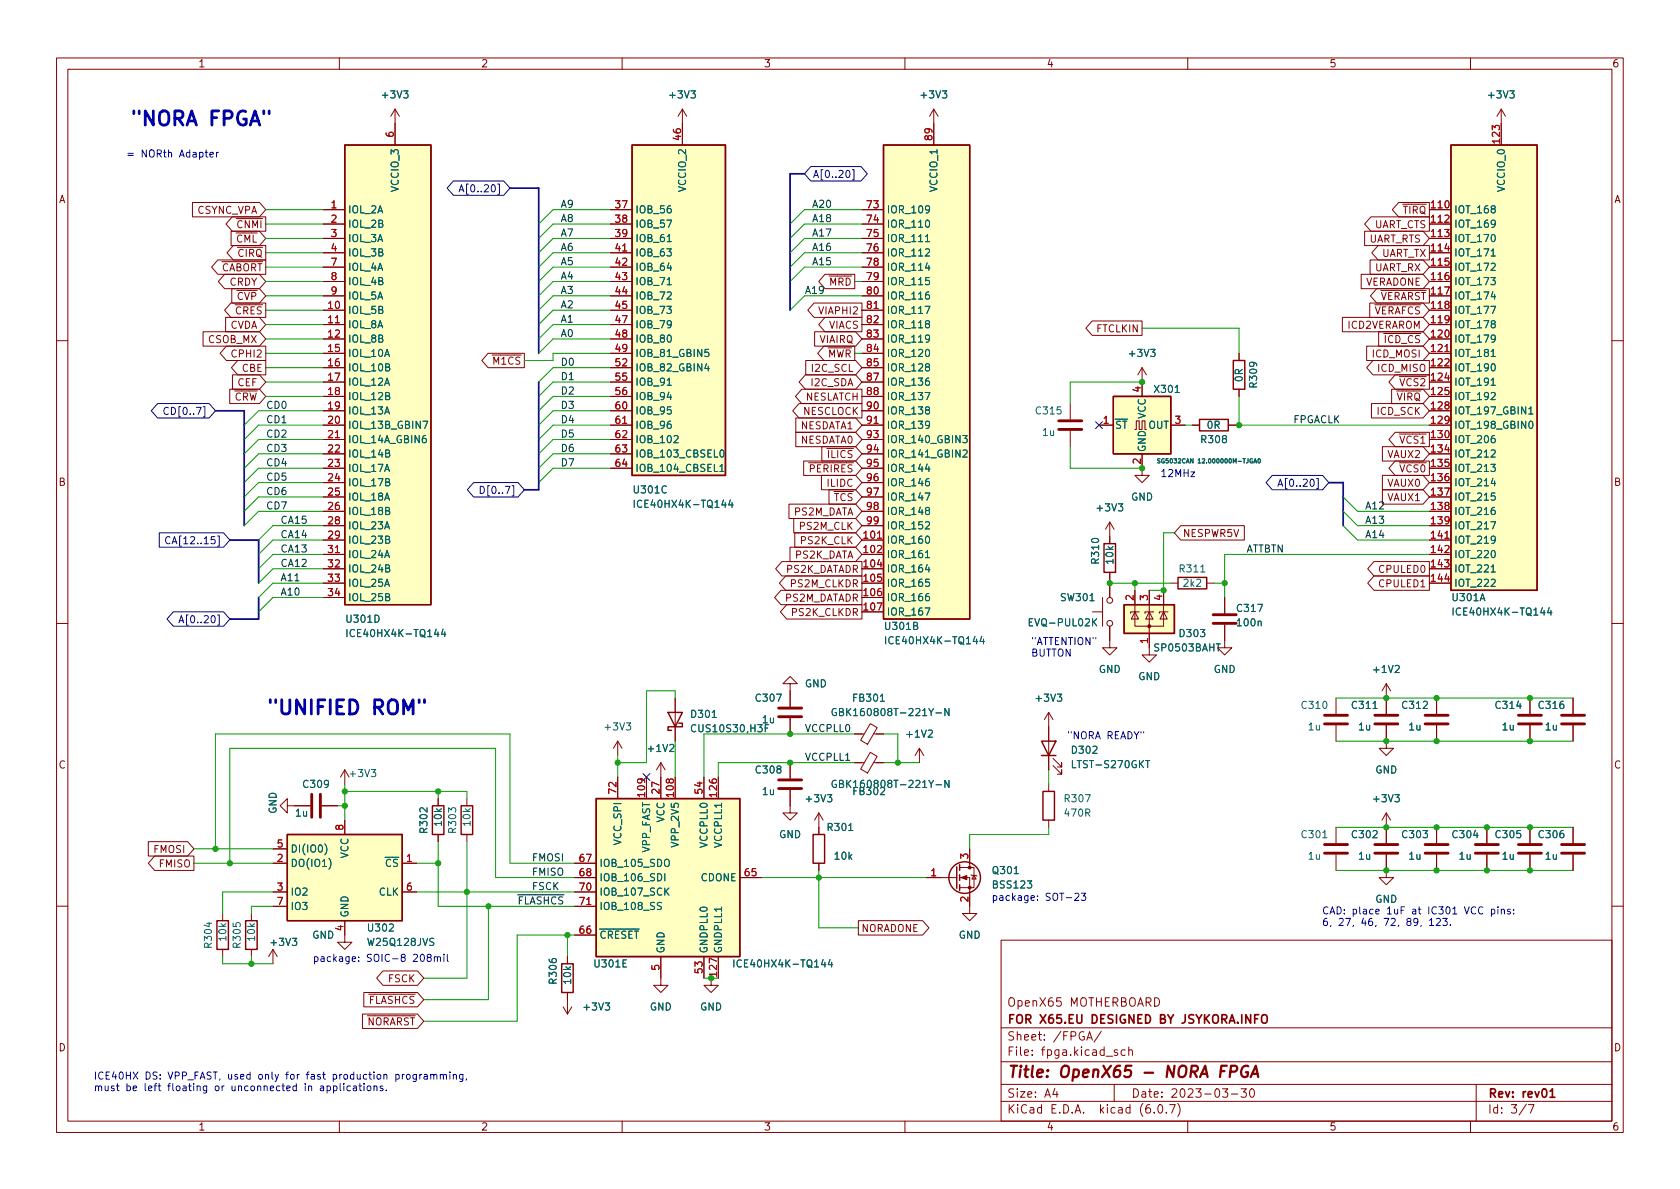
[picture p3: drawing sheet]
<svg xmlns="http://www.w3.org/2000/svg" width="297mm" height="210mm" viewBox="0 0 297 210" stroke-linecap="round" stroke-linejoin="round" font-family="sans-serif">
<defs><g id="words">
<g font-size="3.5" fill="#0000c2">
<text x="22.9" y="22.2">&quot;NORA FPGA&quot;</text>
<text x="47" y="126.4">&quot;UNIFIED ROM&quot;</text>
</g>
<text font-size="2.8" fill="#840000" x="178" y="190.6">Title: OpenX65 - NORA FPGA</text>
<g font-size="2.1" fill="#840000">
<text x="178" y="178">OpenX65 MOTHERBOARD</text>
<text x="178" y="184">Sheet: /FPGA/</text>
<text x="178" y="181">FOR X65.EU DESIGNED BY JSYKORA.INFO</text>
<text x="178" y="186.7">File: fpga.kicad_sch</text>
<text x="178" y="196.9">KiCad E.D.A. kicad (6.0.7)</text>
<text x="178" y="194.1">Size: A4</text>
<text x="200" y="194.1">Date: 2023-03-30</text>
<text x="263" y="194.1">Rev: rev01</text>
<text x="263" y="196.9">Id: 3/7</text>
</g>
<g font-size="1.8" fill="#840000">
<text x="35" y="11.9">1</text>
<text x="85" y="11.9">2</text>
<text x="135" y="11.9">3</text>
<text x="185" y="11.9">4</text>
<text x="235" y="11.9">5</text>
<text x="285" y="11.9">6</text>
<text x="10.3" y="35.9">A</text>
<text x="285.3" y="35.9">A</text>
<text x="34.8" y="37.8">CSYNC_VPA</text>
<text x="40.6" y="40.3">~{CNMI}</text>
<text x="242.8" y="40.3">UART_CTS</text>
<text x="246.7" y="37.8">~{TIRQ}</text>
<text x="37.6" y="48">~{CABORT}</text>
<text x="40.4" y="42.9">~{CML}</text>
<text x="40.7" y="45.4">~{CIRQ}</text>
<text x="241.9" y="42.9">UART_RTS</text>
<text x="242.9" y="48">UART_RX</text>
<text x="244.1" y="45.4">UART_TX</text>
<text x="40.5" y="53">~{CVP}</text>
<text x="40.6" y="50.5">CRDY</text>
<text x="145.2" y="50.5">~{MRD}</text>
<text x="241.3" y="50.5">VERADONE</text>
<text x="242.4" y="53">~{VERARST}</text>
<text x="40.2" y="55.6">~{CRES}</text>
<text x="40.6" y="58.1">CVDA</text>
<text x="145" y="55.6">VIAPHI2</text>
<text x="146.5" y="58.1">VIACS</text>
<text x="193.9" y="58.8">FTCLKIN</text>
<text x="238.2" y="58.1">ICD2VERAROM</text>
<text x="241.5" y="55.6">~{VERAFCS}</text>
<text x="36.8" y="60.7">CSOB_MX</text>
<text x="41.3" y="63.2">CPHI2</text>
<text x="42.8" y="65.7">CBE</text>
<text x="85.9" y="64.5">~{M1CS}</text>
<text x="143.7" y="65.7">I2C_SCL</text>
<text x="144.9" y="63.2">~{MWR}</text>
<text x="144.9" y="60.7">VIAIRQ</text>
<text x="242.8" y="63.2">ICD_MOSI</text>
<text x="243.4" y="60.7">~{ICD_CS}</text>
<text x="243.7" y="65.7">ICD_MISO</text>
<text x="40" y="70.8">~{CRW}</text>
<text x="42" y="68.3">CEF</text>
<text x="142.3" y="70.8">NESLATCH</text>
<text x="143.5" y="68.3">I2C_SDA</text>
<text x="245.6" y="70.8">~{VIRQ}</text>
<text x="246.3" y="68.3">~{VCS2}</text>
<text x="141.4" y="75.9">NESDATA1</text>
<text x="142" y="73.4">NESCLOCK</text>
<text x="243.5" y="73.4">ICD_SCK</text>
<text x="141.4" y="78.4">NESDATA0</text>
<text x="141.8" y="83.5">~{PERIRES}</text>
<text x="145.1" y="81">~{ILICS}</text>
<text x="245.4" y="81">VAUX2</text>
<text x="246.3" y="78.4">~{VCS1}</text>
<text x="246.3" y="83.5">~{VCS0}</text>
<text x="10.3" y="85.9">B</text>
<text x="146.1" y="88.6">~{TCS}</text>
<text x="146.4" y="86.1">ILIDC</text>
<text x="245.4" y="88.6">VAUX1</text>
<text x="245.4" y="86.1">VAUX0</text>
<text x="285.3" y="85.9">B</text>
<text x="140.3" y="91.1">PS2M_DATA</text>
<text x="141.5" y="93.7">PS2M_CLK</text>
<text x="209.1" y="95">NESPWR5V</text>
<text x="138.9" y="101.3">PS2K_DATADR</text>
<text x="140.5" y="98.8">PS2K_DATA</text>
<text x="141.7" y="96.2">PS2K_CLK</text>
<text x="244" y="101.3">CPULED0</text>
<text x="138.7" y="106.4">PS2M_DATADR</text>
<text x="139.9" y="103.8">PS2M_CLKDR</text>
<text x="244" y="103.8">CPULED1</text>
<text x="140.1" y="108.9">PS2K_CLKDR</text>
<text x="10.3" y="135.9">C</text>
<text x="285.3" y="135.9">C</text>
<text x="27.3" y="150.8">FMOSI</text>
<text x="28.2" y="153.4">FMISO</text>
<text x="152.2" y="164.8">NORADONE</text>
<text x="68.7" y="173.7">FSCK</text>
<text x="63.8" y="177.5">~{FLASHCS}</text>
<text x="10.3" y="185.9">D</text>
<text x="63.4" y="181.3">~{NORARST}</text>
<text x="285.3" y="185.9">D</text>
<text x="35" y="199.9">1</text>
<text x="85" y="199.9">2</text>
<text x="135" y="199.9">3</text>
<text x="185" y="199.9">4</text>
<text x="235" y="199.9">5</text>
<text x="285" y="199.9">6</text>
</g>
<g font-size="1.8" fill="#006464">
<text x="67.8" y="17.4">+3V3</text>
<text x="118.6" y="17.4">+3V3</text>
<text x="163" y="17.4">+3V3</text>
<text x="263.3" y="17.4">+3V3</text>
<text x="70.5" y="33.7" transform="rotate(-90 70.5 33.7)">VCCIO_3</text>
<text x="121.3" y="33.7" transform="rotate(-90 121.3 33.7)">VCCIO_2</text>
<text x="165.7" y="33.7" transform="rotate(-90 165.7 33.7)">VCCIO_1</text>
<text x="266.1" y="33.7" transform="rotate(-90 266.1 33.7)">VCCIO_0</text>
<text x="61.5" y="37.7">IOL_2A</text>
<text x="61.5" y="40.3">IOL_2B</text>
<text x="112.3" y="37.7">IOB_56</text>
<text x="112.3" y="40.3">IOB_57</text>
<text x="156.7" y="37.7">IOR_109</text>
<text x="156.7" y="40.3">IOR_110</text>
<text x="257" y="37.7">IOT_168</text>
<text x="257" y="40.3">IOT_169</text>
<text x="61.5" y="42.8">IOL_3A</text>
<text x="61.5" y="45.3">IOL_3B</text>
<text x="61.5" y="47.9">IOL_4A</text>
<text x="112.3" y="42.8">IOB_61</text>
<text x="112.3" y="45.3">IOB_63</text>
<text x="112.3" y="47.9">IOB_64</text>
<text x="156.7" y="42.8">IOR_111</text>
<text x="156.7" y="45.3">IOR_112</text>
<text x="156.7" y="47.9">IOR_114</text>
<text x="257" y="42.8">IOT_170</text>
<text x="257" y="45.3">IOT_171</text>
<text x="257" y="47.9">IOT_172</text>
<text x="61.5" y="50.4">IOL_4B</text>
<text x="61.5" y="53">IOL_5A</text>
<text x="112.3" y="50.4">IOB_71</text>
<text x="112.3" y="53">IOB_72</text>
<text x="156.7" y="50.4">IOR_115</text>
<text x="156.7" y="53">IOR_116</text>
<text x="257" y="50.4">IOT_173</text>
<text x="257" y="53">IOT_174</text>
<text x="61.5" y="55.5">IOL_5B</text>
<text x="61.5" y="58">IOL_8A</text>
<text x="112.3" y="55.5">IOB_73</text>
<text x="112.3" y="58">IOB_79</text>
<text x="156.7" y="55.5">IOR_117</text>
<text x="156.7" y="58">IOR_118</text>
<text x="257" y="55.5">IOT_177</text>
<text x="257" y="58">IOT_178</text>
<text x="61.5" y="60.6">IOL_8B</text>
<text x="61.5" y="63.1">IOL_10A</text>
<text x="61.5" y="65.7">IOL_10B</text>
<text x="112.3" y="60.6">IOB_80</text>
<text x="112.3" y="63.1">IOB_81_GBIN5</text>
<text x="112.3" y="65.7">IOB_82_GBIN4</text>
<text x="156.7" y="60.6">IOR_119</text>
<text x="156.7" y="63.1">IOR_120</text>
<text x="156.7" y="65.7">IOR_128</text>
<text x="199.8" y="63.1">+3V3</text>
<text x="257" y="60.6">IOT_179</text>
<text x="257" y="63.1">IOT_181</text>
<text x="257" y="65.7">IOT_190</text>
<text x="61.5" y="68.2">IOL_12A</text>
<text x="61.5" y="70.7">IOL_12B</text>
<text x="112.3" y="68.2">IOB_91</text>
<text x="112.3" y="70.7">IOB_94</text>
<text x="156.7" y="68.2">IOR_136</text>
<text x="156.7" y="70.7">IOR_137</text>
<text x="204.3" y="69.5">X301</text>
<text x="219.7" y="67.5" transform="rotate(-90 219.7 67.5)">0R</text>
<text x="222.2" y="68.4" transform="rotate(-90 222.2 68.4)">R309</text>
<text x="257" y="68.2">IOT_191</text>
<text x="257" y="70.7">IOT_192</text>
<text x="61.5" y="73.3">IOL_13A</text>
<text x="61.5" y="75.8">IOL_13B_GBIN7</text>
<text x="112.3" y="73.3">IOB_95</text>
<text x="112.3" y="75.8">IOB_96</text>
<text x="156.7" y="73.3">IOR_138</text>
<text x="156.7" y="75.8">IOR_139</text>
<text x="183.3" y="73.3">C315</text>
<text x="184.4" y="77.1">1u</text>
<text x="197.1" y="75.8">~{ST}</text>
<text x="202.6" y="74.1" transform="rotate(-90 202.6 74.1)">VCC</text>
<text x="203" y="75.8">OUT</text>
<text x="213.5" y="75.8">0R</text>
<text x="257" y="73.3">IOT_197_GBIN1</text>
<text x="257" y="75.8">IOT_198_GBIN0</text>
<text x="61.5" y="78.4">IOL_14A_GBIN6</text>
<text x="61.5" y="80.9">IOL_14B</text>
<text x="61.5" y="83.4">IOL_17A</text>
<text x="112.3" y="78.4">IOB_102</text>
<text x="112.3" y="80.9">IOB_103_CBSEL0</text>
<text x="112.3" y="83.4">IOB_104_CBSEL1</text>
<text x="156.7" y="78.4">IOR_140_GBIN3</text>
<text x="156.7" y="80.9">IOR_141_GBIN2</text>
<text x="156.7" y="83.4">IOR_144</text>
<text x="202.6" y="80" transform="rotate(-90 202.6 80)">GND</text>
<text x="212.5" y="78.4">R308</text>
<text x="257" y="78.4">IOT_206</text>
<text x="257" y="80.9">IOT_212</text>
<text x="257" y="83.4">IOT_213</text>
<text x="61.5" y="86">IOL_17B</text>
<text x="61.5" y="88.5">IOL_18A</text>
<text x="112.2" y="87.2">U301C</text>
<text x="113" y="89.8">ICE40HX4K-TQ144</text>
<text x="156.7" y="86">IOR_146</text>
<text x="156.7" y="88.5">IOR_147</text>
<text x="200" y="88.5">GND</text>
<text x="257" y="86">IOT_214</text>
<text x="257" y="88.5">IOT_215</text>
<text x="61.5" y="91.1">IOL_18B</text>
<text x="61.5" y="93.6">IOL_23A</text>
<text x="156.7" y="91.1">IOR_148</text>
<text x="156.7" y="93.6">IOR_152</text>
<text x="194.1" y="90.4">+3V3</text>
<text x="257" y="91.1">IOT_216</text>
<text x="257" y="93.6">IOT_217</text>
<text x="61.5" y="96.1">IOL_23B</text>
<text x="61.5" y="98.7">IOL_24A</text>
<text x="61.5" y="101.2">IOL_24B</text>
<text x="156.7" y="96.1">IOR_160</text>
<text x="156.7" y="98.7">IOR_161</text>
<text x="156.7" y="101.2">IOR_164</text>
<text x="194.3" y="99.5" transform="rotate(-90 194.3 99.5)">R310</text>
<text x="196.8" y="99.6" transform="rotate(-90 196.8 99.6)">10k</text>
<text x="208.7" y="101.2">R311</text>
<text x="257" y="96.1">IOT_219</text>
<text x="257" y="98.7">IOT_220</text>
<text x="257" y="101.2">IOT_221</text>
<text x="61.5" y="103.8">IOL_25A</text>
<text x="61.5" y="106.3">IOL_25B</text>
<text x="156.7" y="103.8">IOR_165</text>
<text x="156.7" y="106.3">IOR_166</text>
<text x="187.6" y="106.3">SW301</text>
<text x="209.3" y="103.8">2k2</text>
<text x="256.9" y="106.3">U301A</text>
<text x="257" y="103.8">IOT_222</text>
<text x="61.4" y="110.1">U301D</text>
<text x="62.2" y="112.6">ICE40HX4K-TQ144</text>
<text x="156.7" y="111.4">U301B</text>
<text x="156.7" y="108.8">IOR_167</text>
<text x="157.5" y="113.9">ICE40HX4K-TQ144</text>
<text x="182.4" y="110.7">EVQ-PUL02K</text>
<text x="208.7" y="112.6">D303</text>
<text x="218.9" y="108.2">C317</text>
<text x="218.9" y="110.7">100n</text>
<text x="257.8" y="108.8">ICE40HX4K-TQ144</text>
<text x="194.2" y="119">GND</text>
<text x="204.3" y="115.2">SP0503BAHT</text>
<text x="214.6" y="119">GND</text>
<text x="243" y="119">+1V2</text>
<text x="133.8" y="124.1">C307</text>
<text x="142.3" y="121.5">GND</text>
<text x="151" y="124.1">FB301</text>
<text x="183.3" y="124.1">+3V3</text>
<text x="201.2" y="120.3">GND</text>
<text x="230.3" y="125.3">C310</text>
<text x="239.2" y="125.3">C311</text>
<text x="248.1" y="125.3">C312</text>
<text x="264.6" y="125.3">C314</text>
<text x="272.2" y="125.3">C316</text>
<text x="107.1" y="129.2">+3V3</text>
<text x="122.3" y="126.9">D301</text>
<text x="122.7" y="129.5">CUS10S30,H3F</text>
<text x="134.8" y="127.9">1u</text>
<text x="148.7" y="126.6">GBK160808T-221Y-N</text>
<text x="160.5" y="130.4">+1V2</text>
<text x="231.4" y="129.2">1u</text>
<text x="240.3" y="129.2">1u</text>
<text x="249.1" y="129.2">1u</text>
<text x="265.7" y="129.2">1u</text>
<text x="273.3" y="129.2">1u</text>
<text x="62" y="137.4">+3V3</text>
<text x="114.8" y="133">+1V2</text>
<text x="133.8" y="136.8">C308</text>
<text x="189.6" y="133.3">D302</text>
<text x="189.9" y="135.8">LTST-S270GKT</text>
<text x="243.1" y="136.8">GND</text>
<text x="48.9" y="143.9" transform="rotate(-90 48.9 143.9)">GND</text>
<text x="53.8" y="139.3">C309</text>
<text x="134.8" y="140.6">1u</text>
<text x="142.7" y="141.9">+3V3</text>
<text x="148.7" y="139.3">GBK160808T-221Y-N</text>
<text x="151" y="140.6">FB302</text>
<text x="188.4" y="141.9">R307</text>
<text x="243" y="141.9">+3V3</text>
<text x="52.3" y="144.4">1u</text>
<text x="75.6" y="147.2" transform="rotate(-90 75.6 147.2)">R302</text>
<text x="78.1" y="146" transform="rotate(-90 78.1 146)">10k</text>
<text x="80.6" y="147.2" transform="rotate(-90 80.6 147.2)">R303</text>
<text x="83.2" y="146" transform="rotate(-90 83.2 146)">10k</text>
<text x="109.9" y="149.3" transform="rotate(-90 109.9 149.3)">VCC_SPI</text>
<text x="117.5" y="145.5" transform="rotate(-90 117.5 145.5)">VCC</text>
<text x="120" y="149.4" transform="rotate(-90 120 149.4)">VPP_2V5</text>
<text x="125.1" y="149.8" transform="rotate(-90 125.1 149.8)">VCCPLL0</text>
<text x="127.6" y="149.8" transform="rotate(-90 127.6 149.8)">VCCPLL1</text>
<text x="137.7" y="148.2">GND</text>
<text x="146.5" y="146.9">R301</text>
<text x="188.4" y="144.4">470R</text>
<text x="230.3" y="148.2">C301</text>
<text x="239.2" y="148.2">C302</text>
<text x="248.1" y="148.2">C303</text>
<text x="257" y="148.2">C304</text>
<text x="264.6" y="148.2">C305</text>
<text x="272.2" y="148.2">C306</text>
<text x="51.3" y="153.3">DO(IO1)</text>
<text x="51.3" y="150.7">DI(IO0)</text>
<text x="61.6" y="151.8" transform="rotate(-90 61.6 151.8)">VCC</text>
<text x="66.8" y="153.3">~{CS}</text>
<text x="105.9" y="153.3">IOB_105_SDO</text>
<text x="105.9" y="155.8">IOB_106_SDI</text>
<text x="114.9" y="150.9" transform="rotate(-90 114.9 150.9)">VPP_FAST</text>
<text x="123.9" y="155.8">CDONE</text>
<text x="147.6" y="152">10k</text>
<text x="175.7" y="154.6">Q301</text>
<text x="231.4" y="152">1u</text>
<text x="240.3" y="152">1u</text>
<text x="249.1" y="152">1u</text>
<text x="258" y="152">1u</text>
<text x="265.7" y="152">1u</text>
<text x="273.3" y="152">1u</text>
<text x="51.3" y="158.4">IO2</text>
<text x="51.3" y="160.9">IO3</text>
<text x="67" y="158.4">CLK</text>
<text x="105.9" y="158.4">IOB_107_SCK</text>
<text x="105.9" y="160.9">IOB_108_SS</text>
<text x="175.7" y="157.1">BSS123</text>
<text x="243.1" y="159.6">GND</text>
<text x="37.5" y="167.5" transform="rotate(-90 37.5 167.5)">R304</text>
<text x="40" y="166.3" transform="rotate(-90 40 166.3)">10k</text>
<text x="42.5" y="167.5" transform="rotate(-90 42.5 167.5)">R305</text>
<text x="45.1" y="166.3" transform="rotate(-90 45.1 166.3)">10k</text>
<text x="48.1" y="167.3">+3V3</text>
<text x="55.2" y="166">GND</text>
<text x="61.6" y="162.3" transform="rotate(-90 61.6 162.3)">GND</text>
<text x="65.2" y="164.7">U302</text>
<text x="65.2" y="167.3">W25Q128JVS</text>
<text x="105.9" y="166">~{CRESET}</text>
<text x="169.5" y="166">GND</text>
<text x="98.4" y="173.8" transform="rotate(-90 98.4 173.8)">R306</text>
<text x="101" y="173.9" transform="rotate(-90 101 173.9)">10k</text>
<text x="105.2" y="171.1">U301E</text>
<text x="117.5" y="168.7" transform="rotate(-90 117.5 168.7)">GND</text>
<text x="125.1" y="168.7" transform="rotate(-90 125.1 168.7)">GNDPLL0</text>
<text x="127.6" y="168.7" transform="rotate(-90 127.6 168.7)">GNDPLL1</text>
<text x="130.6" y="171.1">ICE40HX4K-TQ144</text>
<text x="103.4" y="178.7">+3V3</text>
<text x="114.9" y="178.7">GND</text>
<text x="123.8" y="178.7">GND</text>
</g>
<g font-size="1.8" fill="#0000c2">
<text x="22.2" y="27.8">= NORth Adapter</text>
<text x="205.1" y="84.4">12MHz</text>
<text x="182.2" y="114.1">&quot;ATTENTION&quot;</text>
<text x="182.2" y="116.1">BUTTON</text>
<text x="188.6" y="130.7">&quot;NORA READY&quot;</text>
<text x="175.3" y="159.3">package: SOT-23</text>
<text x="233.7" y="161.7">CAD: place 1uF at IC301 VCC pins:</text>
<text x="233.7" y="163.7">6, 27, 46, 72, 89, 123.</text>
<text x="55.2" y="170.1">package: SOIC-8 208mil</text>
<text x="16.5" y="190.9">ICE40HX DS: VPP_FAST, used only for fast production programming,</text>
<text x="16.5" y="192.9">must be left floating or unconnected in applications.</text>
</g>
<g font-size="1.8" fill="#a90000">
<text x="69.6" y="24.2" transform="rotate(-90 69.6 24.2)">6</text>
<text x="120.4" y="24.7" transform="rotate(-90 120.4 24.7)">46</text>
<text x="164.8" y="24.7" transform="rotate(-90 164.8 24.7)">89</text>
<text x="265.2" y="25.2" transform="rotate(-90 265.2 25.2)">123</text>
<text x="58.6" y="36.8">1</text>
<text x="58.6" y="39.4">2</text>
<text x="58.6" y="41.9">3</text>
<text x="108.9" y="36.8">37</text>
<text x="108.9" y="39.4">38</text>
<text x="108.9" y="41.9">39</text>
<text x="153.3" y="36.8">73</text>
<text x="153.3" y="39.4">74</text>
<text x="153.3" y="41.9">75</text>
<text x="253.2" y="36.8">110</text>
<text x="253.2" y="39.4">112</text>
<text x="253.2" y="41.9">113</text>
<text x="58.6" y="44.4">4</text>
<text x="58.6" y="47">7</text>
<text x="108.9" y="44.4">41</text>
<text x="108.9" y="47">42</text>
<text x="153.3" y="44.4">76</text>
<text x="153.3" y="47">78</text>
<text x="253.2" y="44.4">114</text>
<text x="253.2" y="47">115</text>
<text x="58.6" y="49.5">8</text>
<text x="58.6" y="52.1">9</text>
<text x="108.9" y="49.5">43</text>
<text x="108.9" y="52.1">44</text>
<text x="153.3" y="49.5">79</text>
<text x="153.3" y="52.1">80</text>
<text x="253.2" y="49.5">116</text>
<text x="253.2" y="52.1">117</text>
<text x="58.1" y="54.6">10</text>
<text x="58.1" y="57.1">11</text>
<text x="58.1" y="59.7">12</text>
<text x="108.9" y="54.6">45</text>
<text x="108.9" y="57.1">47</text>
<text x="108.9" y="59.7">48</text>
<text x="153.3" y="54.6">81</text>
<text x="153.3" y="57.1">82</text>
<text x="153.3" y="59.7">83</text>
<text x="253.2" y="54.6">118</text>
<text x="253.2" y="57.1">119</text>
<text x="253.2" y="59.7">120</text>
<text x="58.1" y="62.2">15</text>
<text x="58.1" y="64.8">16</text>
<text x="108.9" y="62.2">49</text>
<text x="108.9" y="64.8">52</text>
<text x="153.3" y="62.2">84</text>
<text x="153.3" y="64.8">85</text>
<text x="253.2" y="62.2">121</text>
<text x="253.2" y="64.8">122</text>
<text x="58.1" y="67.3">17</text>
<text x="58.1" y="69.8">18</text>
<text x="108.9" y="67.3">55</text>
<text x="108.9" y="69.8">56</text>
<text x="153.3" y="67.3">87</text>
<text x="153.3" y="69.8">88</text>
<text x="201.7" y="69.3" transform="rotate(-90 201.7 69.3)">4</text>
<text x="253.2" y="67.3">124</text>
<text x="253.2" y="69.8">125</text>
<text x="58.1" y="72.4">19</text>
<text x="58.1" y="74.9">20</text>
<text x="58.1" y="77.5">21</text>
<text x="108.9" y="72.4">60</text>
<text x="108.9" y="74.9">61</text>
<text x="108.9" y="77.5">62</text>
<text x="153.3" y="72.4">90</text>
<text x="153.3" y="74.9">91</text>
<text x="153.3" y="77.5">93</text>
<text x="195.1" y="74.9">1</text>
<text x="207.8" y="74.9">3</text>
<text x="253.2" y="72.4">128</text>
<text x="253.2" y="74.9">129</text>
<text x="253.2" y="77.5">130</text>
<text x="58.1" y="80">22</text>
<text x="58.1" y="82.5">23</text>
<text x="108.9" y="80">63</text>
<text x="108.9" y="82.5">64</text>
<text x="153.3" y="80">94</text>
<text x="153.3" y="82.5">95</text>
<text x="201.7" y="82" transform="rotate(-90 201.7 82)">2</text>
<text x="253.2" y="80">134</text>
<text x="253.2" y="82.5">135</text>
<text x="58.1" y="85.1">24</text>
<text x="58.1" y="87.6">25</text>
<text x="153.3" y="85.1">96</text>
<text x="153.3" y="87.6">97</text>
<text x="253.2" y="85.1">136</text>
<text x="253.2" y="87.6">137</text>
<text x="58.1" y="90.2">26</text>
<text x="58.1" y="92.7">28</text>
<text x="58.1" y="95.2">29</text>
<text x="152.8" y="95.2">101</text>
<text x="153.3" y="90.2">98</text>
<text x="153.3" y="92.7">99</text>
<text x="253.2" y="90.2">138</text>
<text x="253.2" y="92.7">139</text>
<text x="253.2" y="95.2">141</text>
<text x="58.1" y="97.8">31</text>
<text x="58.1" y="100.3">32</text>
<text x="152.8" y="97.8">102</text>
<text x="152.8" y="100.3">104</text>
<text x="253.2" y="97.8">142</text>
<text x="253.2" y="100.3">143</text>
<text x="58.1" y="102.9">33</text>
<text x="58.1" y="105.4">34</text>
<text x="152.8" y="102.9">105</text>
<text x="152.8" y="105.4">106</text>
<text x="152.8" y="107.9">107</text>
<text x="200.4" y="106.2" transform="rotate(-90 200.4 106.2)">2</text>
<text x="202.9" y="106.2" transform="rotate(-90 202.9 106.2)">3</text>
<text x="205.5" y="106.2" transform="rotate(-90 205.5 106.2)">4</text>
<text x="253.2" y="102.9">144</text>
<text x="202.9" y="113.8" transform="rotate(-90 202.9 113.8)">1</text>
<text x="109" y="140.3" transform="rotate(-90 109 140.3)">72</text>
<text x="114" y="140.8" transform="rotate(-90 114 140.8)">109</text>
<text x="116.6" y="140.3" transform="rotate(-90 116.6 140.3)">27</text>
<text x="119.1" y="140.8" transform="rotate(-90 119.1 140.8)">108</text>
<text x="124.2" y="140.3" transform="rotate(-90 124.2 140.3)">54</text>
<text x="126.7" y="140.8" transform="rotate(-90 126.7 140.8)">126</text>
<text x="49" y="149.9">5</text>
<text x="60.7" y="146.8" transform="rotate(-90 60.7 146.8)">8</text>
<text x="49" y="152.4">2</text>
<text x="71.9" y="152.4">1</text>
<text x="102.5" y="152.4">67</text>
<text x="102.5" y="154.9">68</text>
<text x="131.7" y="154.9">65</text>
<text x="164.6" y="154.9">1</text>
<text x="171.2" y="151.9" transform="rotate(-90 171.2 151.9)">3</text>
<text x="49" y="157.5">3</text>
<text x="49" y="160">7</text>
<text x="71.9" y="157.5">6</text>
<text x="102.5" y="157.5">70</text>
<text x="102.5" y="160">71</text>
<text x="171.2" y="159.5" transform="rotate(-90 171.2 159.5)">2</text>
<text x="60.7" y="164.6" transform="rotate(-90 60.7 164.6)">4</text>
<text x="102.5" y="165.1">66</text>
<text x="116.6" y="171.6" transform="rotate(-90 116.6 171.6)">5</text>
<text x="124.2" y="172" transform="rotate(-90 124.2 172)">53</text>
<text x="126.7" y="172.5" transform="rotate(-90 126.7 172.5)">127</text>
</g>
<g font-size="1.8" fill="#000084">
<text x="82.4" y="34">A[0..20]</text>
<text x="143.7" y="31.5">A[0..20]</text>
<text x="30" y="73.4">CD[0..7]</text>
<text x="85.9" y="87.3">D[0..7]</text>
<text x="227.1" y="86.1">A[0..20]</text>
<text x="30.6" y="96.2">CA[12..15]</text>
<text x="32.8" y="110.2">A[0..20]</text>
</g>
<g font-size="1.8" fill="#0f0f0f">
<text x="99.1" y="39.3">A8</text>
<text x="99.1" y="41.8">A7</text>
<text x="99.1" y="36.7">A9</text>
<text x="143.5" y="41.8">A17</text>
<text x="143.5" y="36.7">A20</text>
<text x="143.5" y="39.3">A18</text>
<text x="99.1" y="44.3">A6</text>
<text x="99.1" y="46.9">A5</text>
<text x="143.5" y="46.9">A15</text>
<text x="143.5" y="44.3">A16</text>
<text x="99.1" y="49.4">A4</text>
<text x="99.1" y="52">A3</text>
<text x="142.2" y="52">A19</text>
<text x="99.1" y="57">A1</text>
<text x="99.1" y="54.5">A2</text>
<text x="99.1" y="59.6">A0</text>
<text x="99.1" y="64.7">D0</text>
<text x="99.1" y="69.7">D2</text>
<text x="99.1" y="67.2">D1</text>
<text x="47" y="77.4">CD2</text>
<text x="47" y="74.8">CD1</text>
<text x="47" y="72.3">CD0</text>
<text x="99.1" y="77.4">D5</text>
<text x="99.1" y="74.8">D4</text>
<text x="99.1" y="72.3">D3</text>
<text x="228.6" y="74.8">FPGACLK</text>
<text x="47" y="79.9">CD3</text>
<text x="47" y="82.4">CD4</text>
<text x="99.1" y="82.4">D7</text>
<text x="99.1" y="79.9">D6</text>
<text x="47" y="87.5">CD6</text>
<text x="47" y="85">CD5</text>
<text x="47" y="90.1">CD7</text>
<text x="49.5" y="95.1">CA14</text>
<text x="49.5" y="92.6">CA15</text>
<text x="241.3" y="92.6">A13</text>
<text x="241.3" y="90.1">A12</text>
<text x="241.3" y="95.1">A14</text>
<text x="49.5" y="97.7">CA13</text>
<text x="49.5" y="100.2">CA12</text>
<text x="220.3" y="97.7">ATTBTN</text>
<text x="49.5" y="105.3">A10</text>
<text x="49.5" y="102.8">A11</text>
<text x="142.2" y="129.4">VCCPLL0</text>
<text x="142.2" y="134.5">VCCPLL1</text>
<text x="94" y="154.8">FMISO</text>
<text x="94" y="152.3">FMOSI</text>
<text x="91.4" y="159.9">~{FLASHCS} 71</text>
<text x="94" y="157.4">FSCK</text>
</g>
<text font-size="1.1" fill="#006464" x="205.7" y="81.9">SG5032CAN 12.000000M-TJGA0</text>
</g></defs>
<g fill="none" stroke="#840000" stroke-width=".18">
<path d="M10 10.2h277v190.1h-277zM12 12.2h273v186.1h-273zM60 10.2v2M69.8 19.3l-.7 1.3M69.8 19.3v6.3M69.8 19.3l.8 1.3M110 10.2v2M120.6 19.3v6.3M120.6 19.3l-.7 1.3M120.6 19.3l.8 1.3M160 10.2v2M165.1 19.3v6.3"/>
<path d="M165.1 19.3l-.8 1.3M165.1 19.3l.8 1.3M210 10.2v2M260 10.2v2M265.4 19.3l-.7 1.3M265.4 19.3v6.3M265.4 19.3l.8 1.3M34 35.8h11.9l1.1 1.3-1.1 1.2h-11.9zM41.1 38.3h5.9v2.6h-5.9l-1.1-1.3zM57.1 37.1h3.9M57.1 39.6h3.9M107.9 37.1h3.9"/>
<path d="M107.9 39.6h3.9M152.4 37.1h3.8M152.4 39.6h3.8M242.4 38.3h10.3v2.6h-10.3l-1.1-1.3zM247.3 35.8h5.4v2.5h-5.4l-1.1-1.2zM252.7 37.1h3.8M252.7 39.6h3.8M35.9 58.7h10l1.1 1.2-1.1 1.3h-10zM38.5 46h8.5v2.5h-8.5l-1.1-1.3zM39.7 48.5h6.2l1.1 1.3-1.1 1.2h-6.2l-1.1-1.2zM39.9 56.1h6l1.1 1.3-1.1 1.3h-6zM40.8 53.6h6.2v2.5h-6.2l-1.1-1.2z"/>
<path d="M40.9 40.9h5l1.1 1.3-1.1 1.2h-5zM41 51h4.9l1.1 1.3-1.1 1.3h-4.9zM41.2 43.4h5.8v2.6h-5.8l-1.1-1.3zM57.1 42.2h3.9M57.1 44.7h3.9M57.1 47.2h3.9M57.1 49.8h3.9M57.1 52.3h3.9M57.1 54.9h3.9M57.1 57.4h3.9M57.1 59.9h3.9M107.9 42.2h3.9"/>
<path d="M107.9 44.7h3.9M107.9 47.2h3.9M107.9 49.8h3.9M107.9 52.3h3.9M107.9 54.9h3.9M107.9 57.4h3.9M107.9 59.9h3.9M143.9 53.6h8.5v2.5h-8.5l-1.1-1.2zM144 58.7h7.3l1.1 1.2-1.1 1.3h-7.3zM145.9 48.5h5.2v2.5h-5.2l-1.1-1.2zM145.9 56.1h6.5v2.6h-6.5l-1.1-1.3zM152.4 42.2h3.8"/>
<path d="M152.4 44.7h3.8M152.4 47.2h3.8M152.4 49.8h3.8M152.4 52.3h3.8M152.4 54.9h3.8M152.4 57.4h3.8M152.4 59.9h3.8M193.1 56.8h8.8v2.5h-8.8l-1.1-1.3zM237.3 56.1h14.3l1.1 1.3-1.1 1.3h-14.3zM240.7 48.5h10.9l1.1 1.3-1.1 1.2h-10.9zM241.3 40.9h10.3l1.1 1.3-1.1 1.2h-10.3zM242.2 53.6h9.4l1.1 1.3-1.1 1.2h-9.4z"/>
<path d="M242.2 46h9.4l1.1 1.2-1.1 1.3h-9.4zM243.4 51h9.3v2.6h-9.3l-1.1-1.3zM243.7 43.4h9v2.6h-9l-1.2-1.3zM243.8 58.7h7.8l1.1 1.2-1.1 1.3h-7.8zM252.7 42.2h3.8M252.7 44.7h3.8M252.7 47.2h3.8M252.7 49.8h3.8M252.7 52.3h3.8M252.7 54.9h3.8M252.7 57.4h3.8M252.7 59.9h3.8"/>
<path d="M10 60.2h2M40 61.2h7v2.5h-7l-1.1-1.2zM40.6 68.8h5.3l1.1 1.3-1.1 1.3h-5.3zM41.1 66.3h4.8l1.1 1.3-1.1 1.2h-4.8zM42 63.7h5v2.6h-5l-1.1-1.3zM57.1 62.5h3.9M57.1 65h3.9M57.1 67.6h3.9M57.1 70.1h3.9M57.1 72.6h3.9M57.1 75.2h3.9M57.1 77.7h3.9"/>
<path d="M86.3 62.5h6.4v2.5h-6.4l-1.1-1.3zM107.9 62.5h3.9M107.9 65h3.9M107.9 67.6h3.9M107.9 70.1h3.9M107.9 72.6h3.9M107.9 75.2h3.9M107.9 77.7h3.9M140.7 76.4h10.6l1.1 1.3-1.1 1.3h-10.6zM140.7 73.9h10.6l1.1 1.3-1.1 1.2h-10.6zM141.3 71.4h11.1v2.5h-11.1l-1.1-1.3zM141.8 68.8h10.6v2.6h-10.6l-1.2-1.3z"/>
<path d="M142.4 66.3h8.9l1.1 1.3-1.1 1.2h-8.9l-1.1-1.2zM142.5 63.7h8.8l1.1 1.3-1.1 1.3h-8.8zM145.3 79h6l1.1 1.3-1.1 1.2h-6zM145.7 61.2h5.4v2.5h-5.4l-1.1-1.2zM152.4 62.5h3.8M152.4 65h3.8M152.4 67.6h3.8M152.4 70.1h3.8M152.4 72.6h3.8M152.4 75.2h3.8M152.4 77.7h3.8M189.2 71.4v2.8"/>
<path d="M189.2 76.2v2.8M194.3 75.2h2.5M200.7 75.9h.2v-1.5h.5v1.5h.5v-1.5h.5v1.5h.3M201.9 65l-.7 1.3M201.9 65v5.1M201.9 65l.8 1.3M207 75.2h2.5M210.8 75.2h1.3M217.2 75.2h1.2M219.1 62.5v1.2M219.1 68.8v1.3M241.6 61.2h10l1.1 1.3-1.1 1.2h-10z"/>
<path d="M242.5 71.4h9.1l1.1 1.2-1.1 1.3h-9.1zM242.8 63.7h9.9v2.6h-9.9l-1.2-1.3zM244.4 79h7.2l1.1 1.3-1.1 1.2h-7.2zM246.1 68.8h5.5l1.1 1.3-1.1 1.3h-5.5zM246.7 66.3h6v2.5h-6l-1.1-1.2zM246.7 76.4h6v2.6h-6l-1.1-1.3zM252.7 62.5h3.8M252.7 65h3.8M252.7 67.6h3.8M252.7 70.1h3.8M252.7 72.6h3.8M252.7 75.2h3.8"/>
<path d="M252.7 77.7h3.8M285 60.2h2M57.1 80.3h3.9M57.1 82.8h3.9M57.1 85.3h3.9M57.1 87.9h3.9M57.1 90.4h3.9M57.1 93h3.9M57.1 95.5h3.9M57.1 98h3.9M107.9 80.3h3.9M107.9 82.8h3.9"/>
<path d="M138.2 99.3h14.2v2.5h-14.2l-1.1-1.2zM139.5 89.1h11.8l1.1 1.3-1.1 1.3h-11.8zM139.7 96.8h11.6l1.1 1.2-1.1 1.3h-11.6zM140.3 91.7h11l1.1 1.3-1.1 1.2h-11zM140.5 94.2h10.8l1.1 1.3-1.1 1.3h-10.8zM142.1 81.5h9.2l1.1 1.3-1.1 1.3h-9.2zM145.2 84.1h6.1l1.1 1.2-1.1 1.3h-6.1zM146.6 86.6h4.7l1.1 1.3-1.1 1.2h-4.7zM152.4 80.3h3.8M152.4 82.8h3.8M152.4 85.3h3.8M152.4 87.9h3.8"/>
<path d="M152.4 90.4h3.8M152.4 93h3.8M152.4 95.5h3.8M152.4 98h3.8M196.2 92.3v3.8M196.2 92.3l-.7 1.3M196.2 92.3l.8 1.3M201.9 80.3v3.8h1.3l-1.3 1.2-1.2-1.2h1.2M208.8 93h11.2v2.5h-11.2l-1.2-1.3zM242.9 99.3h9.8v2.5h-9.8l-1.1-1.2zM244.4 86.6h7.2l1.1 1.3-1.1 1.2h-7.2zM244.4 84.1h7.2l1.1 1.2-1.1 1.3h-7.2z"/>
<path d="M246.7 81.5h6v2.6h-6l-1.1-1.3zM252.7 80.3h3.8M252.7 82.8h3.8M252.7 85.3h3.8M252.7 87.9h3.8M252.7 90.4h3.8M252.7 93h3.8M252.7 95.5h3.8M252.7 98h3.8M10 110.2h2M57.1 100.6h3.9M57.1 103.1h3.9"/>
<path d="M57.1 105.7h3.9M138.1 104.4h14.3v2.5h-14.3l-1.1-1.2zM138.9 101.8h13.5v2.6h-13.5l-1.1-1.3zM139.1 106.9h13.3v2.6h-13.3l-1.1-1.3zM152.4 108.2h3.8M152.4 100.6h3.8M152.4 103.1h3.8M152.4 105.7h3.8M193.2 108.2h1.7M194.9 105.7v5M196.2 110.7v3.8h1.3l-1.3 1.3-1.3-1.3h1.3M196.2 101.2v1.3"/>
<path d="M196.2 103.1v2.6M200.7 108.2v2.5h5v-2.5M200.7 108.2l.6 1.3h-1.3zM200.7 104.4v3.8M201.4 108.2h-1.5v.3M203.2 108.2l.6 1.3h-1.2zM203.2 104.4v11.4h1.3l-1.3 1.3-1.3-1.3h1.3M204 108.2h-1.6v.3M205.7 108.2l.7 1.3h-1.3zM205.7 104.4v3.8M206.5 108.2h-1.5v.3M207 103.1h1.3"/>
<path d="M213.4 103.1h1.2M216.5 110.5v4h1.3l-1.3 1.3-1.2-1.3h1.2M216.5 105.7v2.8M242.9 101.8h9.8v2.6h-9.8l-1.1-1.3zM252.7 100.6h3.8M252.7 103.1h3.8M285 110.2h2M61 136.1l-.8 1.3M61 136.1v2.6M61 136.1l.7 1.3M109.2 131.1v2.5M109.2 137.4v3.8"/>
<path d="M109.2 131.1l-.7 1.2M109.2 131.1l.8 1.2M114.3 137.4v3.8M116.8 134.9v6.3M116.8 134.9l-.7 1.2M116.8 134.9l.8 1.2M119.4 123.4v7.7M119.4 137.4v3.8M124.5 137.4v3.8M127 137.4v3.8M139.7 120.9h1.3l-1.3-1.3-1.3 1.3h1.3v4.1M139.7 139.7v4.1h1.3l-1.3 1.2-1.3-1.2h1.3"/>
<path d="M139.7 127v2.8M139.7 134.9v2.8M151.1 129.8h1.7M151.1 134.9h1.7M153.9 128l1.2 .7-1.7 2.9-1.2-.7zM153.9 133l1.2 .8-1.7 2.9-1.2-.7zM154.5 129.8h1.7M154.5 134.9h1.7M162.6 132.3l-.8 1.3M162.6 132.3v2.6M162.6 132.3l.7 1.3M185.4 126v10.1"/>
<path d="M185.4 138.7v1.2M185.4 126l-.7 1.2M185.4 126l.8 1.2M186.2 135.4l1.5 1.5v-.8v.8h-.8M186.2 134.1l1.5 1.5v-.7v.7h-.8M236.2 123.4v2.8M236.2 128.3v2.8M245.1 128.3v4h1.3l-1.3 1.3-1.3-1.3h1.3M245.1 120.9l-.8 1.3M245.1 120.9v5.3M245.1 120.9l.8 1.3M254 123.4v2.8"/>
<path d="M254 128.3v2.8M270.5 123.4v2.8M270.5 128.3v2.8M278.1 123.4v2.8M278.1 128.3v2.8M26.2 148.8h7l1.1 1.3-1.1 1.3h-7zM27.3 151.4h7v2.5h-7l-1.1-1.3zM48.3 152.6h2.5M48.3 157.7h2.5M48.3 150.1h2.5M50.8 142.5v-1.3l-1.3 1.3 1.3 1.3v-1.3h4.1M56.9 142.5h2.8"/>
<path d="M61 145v2.6M71.1 152.6h2.6M71.1 157.7h2.6M77.5 141.2v1.3M77.5 147.6v1.2M82.5 141.2v1.3M82.5 147.6v1.2M101.6 155.2h3.8M101.6 152.6h3.8M101.6 157.7h3.8M130.8 155.2h3.8M144.8 143.8v3.8"/>
<path d="M144.8 152.6v1.3M144.8 143.8l-.8 1.2M144.8 143.8l.7 1.2M163.8 155.2h5.4M169.7 155.2h1.7v6.3h1.3l-1.3 1.3-1.2-1.3h1.2M169.7 153.4h2.5v3.6h-2.5M171.4 150.1v3.3M171.7 154.7l.1 .1h.8l.1 .1M172.2 154.8l.4 .6h-.8zM185.4 145v1.3M236.2 146.3v2.8M236.2 151.1v2.8"/>
<path d="M245.1 151.1v4.1h1.3l-1.3 1.3-1.3-1.3h1.3M245.1 143.8v5.3M245.1 143.8l-.8 1.2M245.1 143.8l.8 1.2M254 146.3v2.8M254 151.1v2.8M262.9 146.3v2.8M262.9 151.1v2.8M270.5 146.3v2.8M270.5 151.1v2.8M278.1 146.3v2.8M278.1 151.1v2.8"/>
<path d="M10 160.2h2M39.4 161.5v1.3M39.4 167.9v1.3M44.4 161.5v1.3M44.4 167.9v1.3M48.3 160.3h2.5M48.3 167.9l-.8 1.3M48.3 167.9v2.5M48.3 167.9l.7 1.3M61 162.8v3.8h1.2l-1.2 1.3-1.3-1.3h1.3M64.1 179.3h9.7l1.1 1.3-1.1 1.3h-9.7zM64.3 175.5h9.5l1.1 1.3-1.1 1.2h-9.5z"/>
<path d="M67.7 171.7h6.1l1.1 1.3-1.1 1.2h-6.1l-1.1-1.2zM99.6 178l.7 1.3M100.3 169.2v1.2M100.3 175.5v3.8M101.1 178l-.8 1.3M101.6 165.3h3.8M101.6 160.3h3.8M116.8 169.2v5h1.3l-1.3 1.3-1.2-1.3h1.2M124.5 169.2v3.8M125.7 173v1.2h1.3l-1.3 1.3-1.2-1.3h1.2M127 169.2v3.8M151.8 162.8h11.3l1.1 1.3-1.1 1.2h-11.3z"/>
<path d="M177 166.3h108v32h-108zM204.1 176.4a.76 .76 0 0 1 .9 .8 .76 .76 0 0 1-.9 .7zM285 160.2h2M60 198.3v2M110 198.3v2M160 198.3v2M177 194.8h108M177 191.8h108M177 187.8h108M177 181.8h108M186.5 192.5l-.4 1h1M186.9 193v1"/>
<path d="M192.1 183.9l.5-1.5 .5 1.5M192.3 183.5h.7M194.7 182.4l-1.3 1.9M197 191.8v3M197.6 185.7l-.4-.1-.2 .2 .1 .3 .5 .1v.4h-.6M198.9 185.7l-.4-.1-.3 .3v.4l.2 .3h.5M199.6 185.8l.2-.2 .3 .1 .1 .9M199.6 185.1v1.5M204.1 196.7v.1M204.9 195.4l.2-.1a.81 .81 0 0 1 .6 .7 .81 .81 0 0 1-.3 .8h-.2a.81 .81 0 0 1-.6-.6 .81 .81 0 0 1 .3-.8zM206.2 196.7v.1M206.8 195.3h1l-.7 1.5"/>
<path d="M208.2 195.1a1.72 1.72 0 0 1 0 2.3M210 198.3v2M216.1 192.5h1l-.5 .6 .4 .1v.7l-.2 .1h-.4l-.3-.1M217.7 193.5h1.2M219.4 192.5h1l-.5 .6 .4 .1v.7l-.2 .1h-.5l-.2-.1M221.1 192.7l.2-.2a.81 .81 0 0 1 .6 .7 .81 .81 0 0 1-.3 .8h-.2a.81 .81 0 0 1-.3-1.3zM260 198.3v2M261 191.8v6.5M269.9 195.3l-1.3 1.9M270.2 195.3h1l-.6 1.5"/>
<circle cx="196.2" cy="106.2" r=".51"/>
<circle cx="196.2" cy="110.2" r=".51"/>
</g>
<path d="M222.6 179.4h-.8v1.5M223.1 179.6a.5 .5 0 0 1 .6-.2 .5 .5 0 0 1 .4 .5v.5a.5 .5 0 0 1-.5 .6 .5 .5 0 0 1-.5-.6zM221.8 180.1h.5M274.1 193l.4-.5v1.5M274.1 194h.8" fill="none" stroke="#840000" stroke-width=".3"/>
<path d="M217.5 189.5h.8a.55 .55 0 0 0 .4-.5 .55 .55 0 0 0-.3-.5h-.7l-.3 2M220.7 188.6a1.02 1.02 0 0 0-1.2 .6 1.02 1.02 0 0 0 .5 1.3l.6-.2 .1-.7h-.4M221.1 190.5l.9-2 .5 2M221.4 189.9h.9" fill="none" stroke="#840000" stroke-width=".4"/>
<g fill="none" stroke="#840000" stroke-width=".51">
<path d="M187.2 75.9h4.1M187.2 74.4h4.1M214.5 110.2h4.1M214.5 108.7h4.1M137.7 126.7h4M137.7 125.2h4M137.7 139.4h4M137.7 137.9h4M234.2 128h4.1M234.2 126.5h4.1M243.1 128h4M243.1 126.5h4"/>
<path d="M252 128h4M252 126.5h4M268.5 128h4M268.5 126.5h4M276.1 128h4.1M276.1 126.5h4.1M55.1 140.5v4M56.6 140.5v4M234.2 150.9h4.1M234.2 149.3h4.1M243.1 150.9h4M243.1 149.3h4"/>
<path d="M252 150.9h4M252 149.3h4M260.9 150.9h4M260.9 149.3h4M268.5 150.9h4M268.5 149.3h4M276.1 150.9h4.1M276.1 149.3h4.1"/>
</g>
<g fill="none" stroke="#840000" stroke-width=".25">
<path d="M61 25.6h15.2v81.3h-15.2zM111.8 25.6h16.5v58.5h-16.5zM156.2 25.6h15.2v83.9h-15.2zM256.5 25.6h15.3v78.8h-15.3zM196.8 70.1h10.2v10.2h-10.2zM212.1 74.2h5.1v2h-5.1zM218.1 63.7h2v5.1h-2zM195.2 96.1h2v5.1h-2zM198.8 106.9h8.8v5.1h-8.8zM208.3 102.1h5.1v2h-5.1zM118.1 126h2.5l-1.2 2.5zM120 127.9h.6v.6h-2.5v.7h.6"/>
<path d="M184.1 131.1h2.6l-1.3 2.5zM184.1 133.6h2.6M184.4 139.9h2v5.1h-2zM50.8 147.6h20.3v15.2h-20.3zM76.5 142.5h2v5.1h-2zM81.5 142.5h2.1v5.1h-2.1zM105.4 141.2h25.4v28h-25.4zM143.8 147.6h2v5h-2zM169.2 153.3v3.8M169.7 152.9v1M169.7 154.7v1M169.7 156.5v1"/>
<path d="M38.4 162.8h2v5.1h-2zM43.4 162.8h2.1v5.1h-2.1zM99.3 170.4h2v5.1h-2z"/>
<circle cx="170.6" cy="155.2" r="2.79"/>
</g>
<g fill="#ffffc2" stroke="#ffffc2" stroke-width=".18">
<path d="M105.4 141.2h25.4v28h-25.4z"/>
<path d="M111.8 25.6h16.5v58.5h-16.5z"/>
<path d="M198.8 106.9h8.8v5.1h-8.8z"/>
<path d="M256.5 25.6h15.3v78.8h-15.3z"/>
<path d="M156.2 25.6h15.2v83.9h-15.2z"/>
<path d="M196.8 70.1h10.2v10.2h-10.2z"/>
<path d="M50.8 147.6h20.3v15.2h-20.3z"/>
<path d="M61 25.6h15.2v81.3h-15.2z"/>
</g>
<g fill="none" stroke="#006464" stroke-width=".18">
<path d="M163.7 39l.2-.1a.68 .68 0 0 1 .5 .7 .68 .68 0 0 1-.5 .6l-.2-.1-.1-.4zM164.4 36.9l-.3 .3h-.2l-.3-.3 .1-.5h.4l.2 .1a.84 .84 0 0 1-.3 1.2h-.3M118 42.7h.7M118 50.4h.7M163.6 54.2h.8l-.5 1.2M163.6 44.1l.5-.1 .3 .4-.8 .9h.8M163.6 42.7h.8M163.9 57.2l-.3-.2 .1-.2 .2-.1 .3 .1 .2 .1-.1 .2-.6 .2-.1 .2v.2l.3 .3 .3-.1 .2-.2-.1-.3-.2-.2M163.9 46.5l-.3 .9h.8M164.2 51.6l-.3 .1a.86 .86 0 0 0 0 1.2l.4-.1 .1-.5-.3-.2h-.2l-.3 .2M164.3 49.1h-.6l-.1 .6 .2-.1h.4l.2 .2-.1 .4-.2 .2-.5-.2M164.4 59.8l-.3 .2h-.2l-.3-.2 .1-.5 .4-.1 .2 .2a.84 .84 0 0 1-.3 1.1h-.3"/>
<path d="M263.7 45.3h.7M74.8 74.5h.8l-.5 1.3M75.3 77l-.4 .1a.86 .86 0 0 0 0 1.2l.4-.1 .1-.5-.2-.2h-.3l-.2 .2M118 68.1h.7M119.2 77.1l.5-.1 .2 .4-.8 .9h.8M124.9 64.3l-.3 .9h.8M125.2 64.7v.9M125.3 61.8h-.6l-.1 .6 .2-.1h.4l.1 .2v.4l-.2 .2-.5-.2M127.4 79.7l.2-.1a.68 .68 0 0 1 .4 .6 .68 .68 0 0 1-.4 .6l-.2-.1-.1-.4zM163.6 69.4h.8l-.5 1.3M163.8 61.8h.1a.68 .68 0 0 1 .5 .6 .68 .68 0 0 1-.5 .7 .84 .84 0 0 1-.1-1.3zM163.9 64.9l-.3-.3 .1-.2 .2-.1 .3 .1 .2 .2-.1 .1-.6 .2-.1 .2v.3l.3 .2 .3-.1 .2-.1-.1-.4-.2-.1"/>
<path d="M163.9 72.5l-.3-.3 .1-.1 .2-.2 .3 .1 .2 .2-.1 .2-.6 .1-.1 .2v.3l.3 .2h.3l.2-.2-.1-.4-.2-.1M164.2 66.9h-.3a.86 .86 0 0 0 0 1.2l.4-.1 .1-.4-.3-.3h-.2l-.3 .3M164.4 75l-.3 .3h-.2l-.3-.3 .1-.5h.4l.2 .1a.84 .84 0 0 1-.3 1.2h-.3M170.2 77h.8l-.4 .5 .3 .1v.6l-.1 .1-.6-.1M170.3 79.7l.5-.1 .2 .3-.8 .9h.8M263.7 68.1h.7M263.7 63.1h.7M270.3 72.3l.4-.4v1.3M270.3 73.2h.7M270.4 74.6l.2-.1a.68 .68 0 0 1 .5 .6 .68 .68 0 0 1-.5 .7l-.2-.2-.1-.3zM112.1 88.5v1.2M127.3 82.5l.3-.4v1.3"/>
<path d="M127.3 83.4h.7M129.1 88.4l-.3 .9h.8M129.4 88.9v.8M163.6 87.2h.8l-.5 1.3M163.6 92.4l.5-.1 .3 .3-.8 .9h.8M163.6 98.6h.8M163.8 94.9l.1-.1a.68 .68 0 0 1 .5 .6 .68 .68 0 0 1-.5 .7 .84 .84 0 0 1-.1-1.2zM163.9 90.3l-.3-.3 .1-.2 .2-.1 .3 .1 .2 .2-.1 .1-.6 .2-.1 .2v.3l.3 .2 .3-.1 .2-.1-.1-.4-.2-.1M163.9 99.8l-.3 .9h.8M163.9 82l-.3 .9h.8M164.2 84.6l-.3 .1a.86 .86 0 0 0 0 1.2l.4-.1 .1-.4-.3-.3h-.2l-.3 .3M205.1 81.1l-.4 .1a.32 .32 0 0 0 .4 .4l-.1 .2h-.3"/>
<path d="M221.7 81.9l.2-.8 .3 .8M221.8 81.7h.3M222.5 81.1h.1a.37 .37 0 0 1 .3 .4 .37 .37 0 0 1-.4 .3l-.1-.2zM61.3 111.3v1.3M78.3 111.3l-.3 .9h.8M78.6 111.7v.9M156.6 112.6v1.3M163.6 107.5h.8l-.5 1.3M164.2 105h-.3a.86 .86 0 0 0 0 1.2l.4-.1 .1-.4-.3-.3h-.2l-.3 .3M164.3 102.4h-.6l-.1 .6 .2-.1 .4 .1 .2 .1-.1 .5-.2 .1-.5-.1M173.6 112.5l-.3 .9h.8M173.9 113v.9"/>
<path d="M193.4 110l.5 .7M193.9 109.4l-.7 .7M256.9 107.5v1.3M263.7 101.2h.7M273.9 107.4l-.3 .9h.8M274.2 107.9v.9M147.8 125.3a.59 .59 0 0 0-.7 .6 .59 .59 0 0 0 .7 .6l.1-.5h-.2M147.8 138a.59 .59 0 0 0-.7 .6 .59 .59 0 0 0 .7 .6l.1-.5h-.2M167.8 125.3v1.3l-.7-1.3v1.3M167.8 138v1.3l-.7-1.3v1.3M202.6 134.5h.7M57.4 149.2a1.46 1.46 0 0 1 0 2"/>
<path d="M58.2 151.8a1.46 1.46 0 0 1 0 1.9M116.9 159.6h-.4l-.2 .1v.4l.5 .2 .1 .3-.2 .2h-.5M117.5 154.5v1.3M117.7 152h.1a.43 .43 0 0 1 .5 .4v.4a.42 .42 0 0 1-.4 .4 .42 .42 0 0 1-.4-.4v-.4zM117.7 157.6l.6 .7M118.3 157l-.8 .8M129.8 169.7v1.3M146.7 169.7l-.3 .9h.8M147 170.2v.8"/>
</g>
<g fill="#840000" stroke="#840000" stroke-width=".18">
<path d="M169.9 155.2l1-.4v.8z"/>
<circle cx="203.2" cy="110.7" r=".25"/>
<circle cx="171.4" cy="157" r=".25"/>
<circle cx="171.4" cy="153.4" r=".25"/>
</g>
<g fill="none" stroke="#000084" stroke-width=".18">
<path d="M80.2 32h8.9l1.1 1.3-1.1 1.2h-8.9l-1.1-1.2zM81.2 33.9l.4-1.2 .4 1.2M81.3 33.6h.6M143.4 29.5h8.8l1.2 1.2-1.2 1.3h-8.8l-1.2-1.3zM149.7 30.2l.2-.1a.68 .68 0 0 1 .4 .7 .68 .68 0 0 1-.4 .6l-.2-.1-.1-.4zM150.7 30h.3v1.8h-.3M27.9 71.4h9.1l1.1 1.2-1.1 1.3h-9.1l-1.2-1.3zM29.8 72.2a.6 .6 0 0 0-.9 .4 .6 .6 0 0 0 .6 .7l.3-.1M193.7 74.6l1.2 1.2M194.9 74.6l-1.2 1.2M28.2 94.2h11.3l1.1 1.3-1.1 1.3h-11.3zM30.1 95a.6 .6 0 0 0-.9 .4 .6 .6 0 0 0 .6 .8l.3-.2"/>
<path d="M83.7 85.3h7.9l1.1 1.3-1.1 1.3h-7.9l-1.1-1.3zM84.9 86a.64 .64 0 0 1 .7 .6 .64 .64 0 0 1-.7 .7zM224.9 84.1h8.9l1.1 1.2-1.1 1.3h-8.9l-1.1-1.3zM225.9 86l.5-1.3 .4 1.3M226.1 85.6h.6M30.6 108.2h8.9l1.1 1.3-1.1 1.2h-8.9l-1.1-1.2zM31.6 110.1l.5-1.2 .4 1.2M31.8 109.8h.6M113.7 136.8l1.2 1.2M114.9 136.8l-1.2 1.2"/>
</g>
<g fill="none" stroke="#0000c2" stroke-width=".18">
<path d="M36.3 26.9h.5M36.5 26.5v1.1l.3 .2M37.1 27.4l.6-.2v-.2l-.4-.1-.2 .2 .1 .6h.5M38.3 26.9v.9M38.6 26.9l-.3 .3M202.2 129.4v.2M190 158.1l.5-.1 .3 .3-.8 .9h.8M191.2 158h.8l-.5 .4 .4 .2v.5l-.2 .1-.5-.1M74.5 168.8l.1-.1a.68 .68 0 0 1 .5 .7 .68 .68 0 0 1-.5 .6 .84 .84 0 0 1-.1-1.2zM75.8 169.3l-.3-.2 .1-.2 .2-.2 .3 .1 .1 .2v.2l-.6 .2-.1 .1v.3l.3 .2h.2l.2-.2v-.4l-.2-.1M76.8 169.3l.2-.1h.3v.8M76.8 169.2v.8"/>
<path d="M77.3 169.4l.2-.2h.3l.1 .8M78.5 168.7v.2M78.5 169.2v.8M79.1 168.7v1.1l.2 .2M252.7 162.8l.4-.4v1.3M252.7 163.7h.8M254 162.5l.4-.1 .3 .4-.8 .9h.8M255.1 162.4h.8l-.4 .5 .3 .1v.5l-.2 .2-.5-.2M256.4 163.5v.2M263.7 160.8h.4l.2 .2-.1 .6h-.5M263.7 160.8v1.2M264.8 160.4v.1"/>
<path d="M264.8 160.8v.8M265.4 160.9l.2-.1h.3l.1 .8M265.4 160.8v.8M267 160.8h-.3l-.2 .2 .1 .1 .4 .2v.3h-.5M267.6 161.5v.1M267.6 160.8v.2M56.7 192.1h.5v.8M57.2 192.3l-.4 .1-.2 .2 .2 .3 .4-.1M57.8 192.1l.4-.1 .2 .3-.1 .5h-.5M57.8 192v1.3M59 192.1l.3-.1 .3 .3-.1 .5h-.5M59 192v1.3"/>
<path d="M60.1 191.6v1.1l.2 .2M60.8 192v.9M61.9 192.1l-.3-.1-.3 .3 .2 .5h.4M62.5 192.1h.5v.8M63 192.3l-.4 .1-.2 .2 .2 .3 .4-.1M63.5 192h.4M63.6 191.6v1.1l.3 .2M64.4 192v.9M65 192.1l.3-.1 .3 .3v.3l-.3 .3-.3-.1-.1-.2zM66.1 192.2l.2-.2 .3 .1 .1 .8M66.1 192v.9M67.7 192.1l-.3-.1-.2 .2 .1 .2 .4 .1v.3h-.5"/>
<path d="M68.3 192.8v.1M72 190h.3l.2 .2v.4l-.2 .2h-.3l-.1-.2zM73.6 190v1l-.2 .3-.3-.1M73.6 190h-.3l-.3 .2 .1 .6h.5M74.2 190v.8M74.6 190l-.4 .2M75 190h.5l.1 .8M75.6 190.3l-.5 .1-.2 .1 .2 .3h.5M76.2 190.1l.1-.1h.3l.1 .8M76.2 190v.8M76.7 190.2l.2-.2h.3v.8M77.8 190.1l.2-.1h.3l.1 .8"/>
<path d="M77.8 190v.8M78.4 190.2l.2-.2h.3v.8M79.5 189.6v.1M79.5 190v.8M80.1 190.1l.2-.1h.3l.1 .8M80.1 190v.8M81.8 190v1l-.2 .3-.3-.1M81.8 190h-.3l-.3 .2 .2 .6h.4M82.5 190.8l-.1 .2"/>
</g>
<path d="M75.1 123.8v.4" fill="none" stroke="#0000c2" stroke-width=".5"/>
<path d="M90.2 33.3h5v29.2M142.2 30.7h-2.5v24.2M38.1 72.6h5.1v20.4M95.2 67.6v19h-2.5M40.6 95.5h5.1v7.6M234.9 85.3h2.6v7.7M45.7 105.7v3.8h-5.1" fill="none" stroke="#000084" stroke-width=".3"/>
<g fill="none" stroke="#009600" stroke-width=".18">
<path d="M47 39.6h10.1M47 37.1h10.1M107.9 39.6h-10.1l-2.6 2.6M107.9 37.1h-10.1l-2.6 2.5M152.4 39.6h-10.2l-2.5 2.6M152.4 37.1h-10.2l-2.5 2.5M47 52.3h10.1M47 57.4h10.1M47 54.9h10.1M47 49.8h10.1M47 59.9h10.1M47 44.7h10.1"/>
<path d="M47 42.2h10.1M47 47.2h10.1M107.9 52.3h-10.1l-2.6 2.6M107.9 57.4h-10.1l-2.6 2.5M107.9 54.9h-10.1l-2.6 2.5M107.9 49.8h-10.1l-2.6 2.5M107.9 59.9h-10.1l-2.6 2.6M107.9 44.7h-10.1l-2.6 2.5M107.9 42.2h-10.1l-2.6 2.5M107.9 47.2h-10.1l-2.6 2.6M151.1 49.8h1.3M152.4 52.3h-10.2l-2.5 2.6"/>
<path d="M152.4 44.7h-10.2l-2.5 2.5M152.4 42.2h-10.2l-2.5 2.5M152.4 47.2h-10.2l-2.5 2.6M201.9 58h17.2v4.5M47 65h10.1M47 62.5h10.1M47 67.6h10.1M47 70.1h10.1M57.1 72.6h-11.4l-2.5 2.6M57.1 75.2h-11.4l-2.5 2.5M57.1 77.7h-11.4l-2.5 2.6M107.9 72.6h-10.1l-2.6 2.6"/>
<path d="M107.9 75.2h-10.1l-2.6 2.5M107.9 65h-10.1l-2.6 2.6M107.9 62.5h-10.1v1.2h-5.1M107.9 67.6h-10.1l-2.6 2.5M107.9 77.7h-10.1l-2.6 2.6M107.9 70.1h-10.1l-2.6 2.5M151.1 62.5h1.3M189.2 79v3.8h12.7M201.9 67.6h-12.7v3.8M209.5 75.2h1.3M218.4 75.2h34.3M219.1 70.1v5.1"/>
<path d="M57.1 90.4h-11.4l-2.5 2.6M57.1 95.5h-8.8l-2.6 2.5M57.1 82.8h-11.4l-2.5 2.5M57.1 98h-8.8l-2.6 2.6M57.1 93h-8.8l-2.6 2.5M57.1 80.3h-11.4l-2.5 2.5M57.1 87.9h-11.4l-2.5 2.5M57.1 85.3h-11.4l-2.5 2.6M107.9 82.8h-10.1l-2.6 2.5M107.9 80.3h-10.1l-2.6 2.5M207.6 94.2h-1.9v10.2h-2.5M237.5 87.9l2.5 2.5h12.7"/>
<path d="M237.5 93l2.5 2.5h12.7M237.5 90.4l2.5 2.6h12.7M252.7 98h-36.2v7.7M57.1 103.1h-8.8l-2.6 2.6M57.1 105.7h-8.8l-2.6 2.5M57.1 100.6h-8.8l-2.6 2.5M196.2 102.5v.6h10.8M200.7 103.1v1.3M214.6 103.1h1.9M61 138.7v6.3M61 139.9h21.5v1.3M77.5 139.9v1.3"/>
<path d="M109.2 133.6v3.8M119.4 123.4v-1.2h-5.1v12.7h-5.1M119.4 131.1v6.3M151.1 129.8h-26.6v7.6M151.1 134.9h-24.1v2.5M156.2 129.8h2.5v5.1M156.2 134.9h6.4M185.4 136.1v2.6M236.2 131.1h41.9M236.2 123.4h41.9M34.3 152.6h14M34.3 150.1h14"/>
<path d="M38.1 150.1v-20.3h52.1v22.8h11.4M40.6 152.6v-20.3h47v22.9h14M48.3 157.7h-8.9v3.8M59.7 142.5h1.3M73.7 157.7h27.9M73.7 152.6h3.8M77.5 148.8v11.5h24.1M82.5 148.8v24.2h-7.6M134.6 155.2h29.2M144.8 153.9v10.2h7M185.4 146.3v1.3h-14v2.5M236.2 153.9h41.9"/>
<path d="M236.2 146.3h41.9M39.4 169.2v1.2h8.9M44.4 169.2v1.2M48.3 160.3h-3.9v1.2M86.4 160.3v16.5h-11.5M100.3 165.3v3.9M101.6 165.3h-10.2v15.3h-16.5M124.5 173h1.2"/>
</g>
<g fill="#009600" stroke="#009600" stroke-width=".18">
<circle cx="245.1" cy="123.4" r=".46"/>
<circle cx="254" cy="123.4" r=".46"/>
<circle cx="216.5" cy="103.1" r=".46"/>
<circle cx="201.9" cy="67.6" r=".46"/>
<circle cx="219.1" cy="75.2" r=".46"/>
<circle cx="201.9" cy="82.8" r=".46"/>
<circle cx="205.7" cy="104.4" r=".46"/>
<circle cx="270.5" cy="153.9" r=".46"/>
<circle cx="254" cy="131.1" r=".46"/>
<circle cx="245.1" cy="131.1" r=".46"/>
<circle cx="270.5" cy="131.1" r=".46"/>
<circle cx="270.5" cy="146.3" r=".46"/>
<circle cx="270.5" cy="123.4" r=".46"/>
<circle cx="254" cy="153.9" r=".46"/>
<circle cx="262.9" cy="146.3" r=".46"/>
<circle cx="262.9" cy="153.9" r=".46"/>
<circle cx="254" cy="146.3" r=".46"/>
<circle cx="245.1" cy="153.9" r=".46"/>
<circle cx="245.1" cy="146.3" r=".46"/>
<circle cx="200.7" cy="103.1" r=".46"/>
<circle cx="196.2" cy="103.1" r=".46"/>
<circle cx="38.1" cy="150.1" r=".46"/>
<circle cx="61" cy="142.5" r=".46"/>
<circle cx="61" cy="139.9" r=".46"/>
<circle cx="125.7" cy="173" r=".46"/>
<circle cx="158.7" cy="134.9" r=".46"/>
<circle cx="139.7" cy="129.8" r=".46"/>
<circle cx="139.7" cy="134.9" r=".46"/>
<circle cx="144.8" cy="155.2" r=".46"/>
<circle cx="109.2" cy="134.9" r=".46"/>
<circle cx="44.4" cy="170.4" r=".46"/>
<circle cx="40.6" cy="152.6" r=".46"/>
<circle cx="77.5" cy="139.9" r=".46"/>
<circle cx="77.5" cy="152.6" r=".46"/>
<circle cx="82.5" cy="157.7" r=".46"/>
<circle cx="86.4" cy="160.3" r=".46"/>
<circle cx="100.3" cy="165.3" r=".46"/>
</g>
<use href="#words"/>
</svg>
